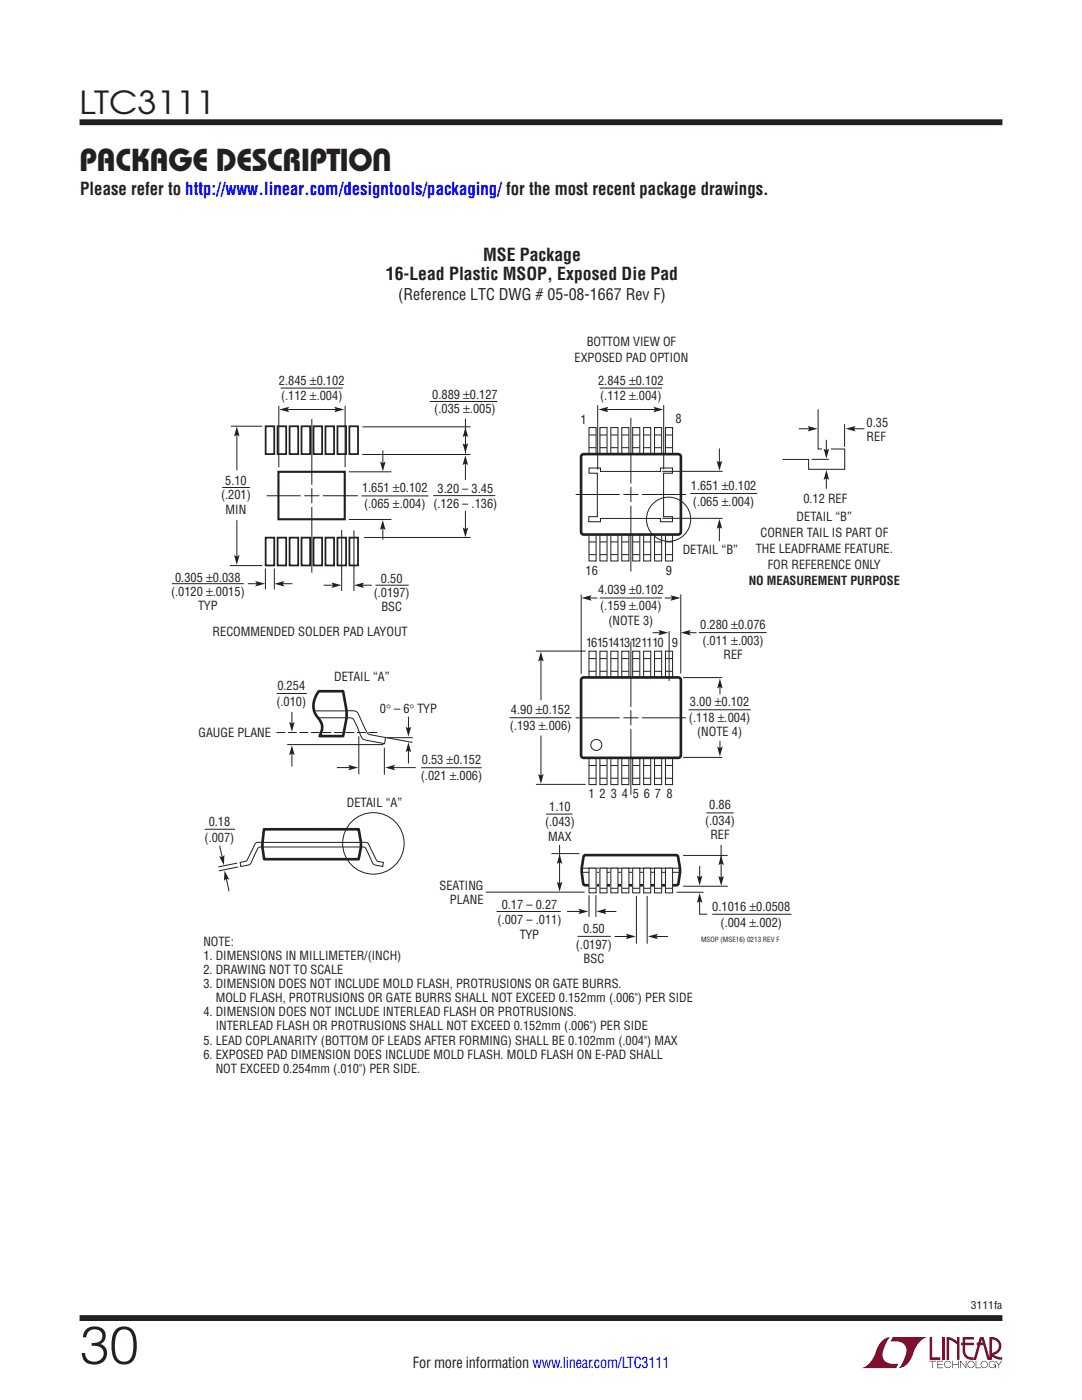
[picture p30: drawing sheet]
<svg xmlns="http://www.w3.org/2000/svg" width="216mm" height="279mm" viewBox="0 0 216 279" stroke-linecap="round" stroke-linejoin="round" font-family="sans-serif">
<defs><g id="words">
<text font-size="10.6" fill="#231f20" x="15.9" y="272.2">30</text>
<g font-size="6.3" fill="#231f20">
<text x="15.9" y="22.8">LTC3111</text>
<text x="15.9" y="34.1">PACKAGE DESCRIPTION</text>
</g>
<g font-size="3.5" fill="#231f20">
<text x="16" y="38.8">Please refer to http://www.linear.com/designtools/packaging/ for the most recent package drawings.</text>
<text x="96.4" y="52.1">MSE Package</text>
<text x="77" y="55.9">16-Lead Plastic MSOP, Exposed Die Pad</text>
</g>
<text font-size="3.2" fill="#231f20" x="79.4" y="59.8">(Reference LTC DWG # 05-08-1667 Rev F)</text>
<text font-size="3" fill="#231f20" x="82.4" y="273.1">For more information www.linear.com/LTC3111</text>
<g font-size="2.5" fill="#231f20">
<text x="117.1" y="69.1">BOTTOM VIEW OF</text>
<text x="55.7" y="76.8">2.845 ±0.102</text>
<text x="114.7" y="72.3">EXPOSED PAD OPTION</text>
<text x="119.3" y="76.8">2.845 ±0.102</text>
<text x="56.1" y="79.9">(.112 ±.004)</text>
<text x="86.3" y="79.6">0.889 ±0.127</text>
<text x="86.7" y="82.5">(.035 ±.005)</text>
<text x="119.7" y="79.9">(.112 ±.004)</text>
<text x="115.8" y="84.6">1</text>
<text x="134.8" y="84.5">8</text>
<text x="172.9" y="85.1">0.35</text>
<text x="172.9" y="88">REF</text>
<text x="44.1" y="99.7">(.201)</text>
<text x="44.9" y="96.9">5.10</text>
<text x="72.2" y="98.3">1.651 ±0.102</text>
<text x="72.6" y="101.4">(.065 ±.004) (.126 – .136)</text>
<text x="87.3" y="98.5">3.20 – 3.45</text>
<text x="137.8" y="97.8">1.651 ±0.102</text>
<text x="138.3" y="101">(.065 ±.004)</text>
<text x="160.3" y="100.3">0.12 REF</text>
<text x="45" y="102.5">MIN</text>
<text x="151.7" y="107.2">CORNER TAIL IS PART OF</text>
<text x="159" y="104">DETAIL “B”</text>
<text x="136.2" y="110.5">DETAIL “B”</text>
<text x="150.8" y="110.4">THE LEADFRAME FEATURE.</text>
<text x="153.2" y="113.6">FOR REFERENCE ONLY</text>
<text x="34.1" y="118.9">(.0120 ±.0015)</text>
<text x="34.9" y="116.1">0.305 ±0.038</text>
<text x="74.6" y="119.1">(.0197)</text>
<text x="76" y="116.3">0.50</text>
<text x="116.9" y="114.7">16</text>
<text x="119.3" y="118.6">4.039 ±0.102</text>
<text x="132.8" y="114.7">9</text>
<text x="149.4" y="116.7">NO MEASUREMENT PURPOSE</text>
<text x="39.6" y="121.7">TYP</text>
<text x="76.1" y="121.9">BSC</text>
<text x="119.7" y="121.8">(.159 ±.004)</text>
<text x="121.4" y="124.6">(NOTE 3)</text>
<text x="139.7" y="125.6">0.280 ±0.076</text>
<text x="42.4" y="126.8">RECOMMENDED SOLDER PAD LAYOUT</text>
<text x="117" y="129.1">16151413121110</text>
<text x="134" y="129.1">9</text>
<text x="140.1" y="128.7">(.011 ±.003)</text>
<text x="144.4" y="131.6">REF</text>
<text x="55.3" y="137.7">0.254</text>
<text x="66.7" y="135.9">DETAIL “A”</text>
<text x="55.1" y="140.9">(.010)</text>
<text x="75.8" y="142.2">0° – 6° TYP</text>
<text x="102" y="142.5">4.90 ±0.152</text>
<text x="137.7" y="141">3.00 ±0.102</text>
<text x="39.6" y="147.1">GAUGE PLANE</text>
<text x="101.7" y="145.7">(.193 ±.006)</text>
<text x="137.5" y="144.1">(.118 ±.004)</text>
<text x="139.1" y="147">(NOTE 4)</text>
<text x="84" y="155.7">(.021 ±.006)</text>
<text x="84.2" y="152.5">0.53 ±0.152</text>
<text x="69.2" y="161.1">DETAIL “A”</text>
<text x="109.6" y="161.8">1.10</text>
<text x="117.4" y="159.3">1 2 3 4 5 6 7 8</text>
<text x="141.5" y="161.5">0.86</text>
<text x="40.8" y="168">(.007)</text>
<text x="41.6" y="164.8">0.18</text>
<text x="108.8" y="164.9">(.043)</text>
<text x="109.4" y="167.8">MAX</text>
<text x="140.7" y="164.7">(.034)</text>
<text x="141.8" y="167.5">REF</text>
<text x="87.7" y="177.6">SEATING</text>
<text x="89.8" y="180.4">PLANE</text>
<text x="99.3" y="184.5">(.007 – .011)</text>
<text x="100.1" y="181.3">0.17 – 0.27</text>
<text x="142.1" y="181.8">0.1016 ±0.0508</text>
<text x="143.8" y="184.9">(.004 ±.002)</text>
<text x="40.6" y="188.7">NOTE:</text>
<text x="40.6" y="191.5">1. DIMENSIONS IN MILLIMETER/(INCH)</text>
<text x="103.7" y="187.3">TYP</text>
<text x="114.9" y="189.4">(.0197)</text>
<text x="116.3" y="186.3">0.50</text>
<text x="40.6" y="194.4">2. DRAWING NOT TO SCALE</text>
<text x="40.6" y="197.2">3. DIMENSION DOES NOT INCLUDE MOLD FLASH, PROTRUSIONS OR GATE BURRS.</text>
<text x="116.4" y="192.3">BSC</text>
<text x="40.6" y="202.8">4. DIMENSION DOES NOT INCLUDE INTERLEAD FLASH OR PROTRUSIONS.</text>
<text x="43" y="200">MOLD FLASH, PROTRUSIONS OR GATE BURRS SHALL NOT EXCEED 0.152mm (.006&quot;) PER SIDE</text>
<text x="40.6" y="208.5">5. LEAD COPLANARITY (BOTTOM OF LEADS AFTER FORMING) SHALL BE 0.102mm (.004&quot;) MAX</text>
<text x="43" y="205.7">INTERLEAD FLASH OR PROTRUSIONS SHALL NOT EXCEED 0.152mm (.006&quot;) PER SIDE</text>
<text x="40.6" y="211.3">6. EXPOSED PAD DIMENSION DOES INCLUDE MOLD FLASH. MOLD FLASH ON E-PAD SHALL</text>
<text x="43" y="214.1">NOT EXCEED 0.254mm (.010&quot;) PER SIDE.</text>
</g>
<text font-size="2.1" fill="#231f20" x="193.7" y="261.2">3111fa</text>
<text font-size="1.4" fill="#231f20" x="139.9" y="188">MSOP (MSE16) 0213 REV F</text>
</g></defs>
<g fill="#900126">
<path d="M185.5 266.8h.5v4.1h1.6v.5h-2.1z"/>
<path d="M176.2 267.4l1-.5h.5h-.1a6.2 6.2 0 0 0-1.4 4 2.58 2.58 0 0 0 3.1 1.3l-.5 .8h-6.9a4.9 4.9 0 0 0 3-3.8l.4-.7z"/>
<path d="M178.1 266.9h7a4.9 4.9 0 0 0-3.1 3.7 3.2 3.2 0 0 1-2.7 2.4h.1a6.2 6.2 0 0 0 1.4-4.1 2.58 2.58 0 0 0-3.1-1.2z"/>
<path d="M188 266.8h.5v4.6h-.5z"/>
<path d="M188.9 266.8l1 .2 1.1 .7v-.9h.5v4.6h-.5v-3.1l-1.6-.9v4h-.5z"/>
<path d="M185.5 271.6h1.3v.1h-.6v1.3h-.1v-1.3h-.6z"/>
<path d="M187 271.6h1.2v.1h-1v.5h.9v.2h-.9v.5h1v.1h-1.2z"/>
<path d="M190 271.6h.2v.6h1v-.6h.1v1.4h-.1v-.6h-1v.6h-.2z"/>
<path d="M191.6 271.6h.1l1 1.2v-1.2h.1v1.4l-1.1-1.2v1.2h-.1z"/>
<path d="M194.7 271.6h.1v1.3h.9v.1h-1z"/>
<path d="M198.6 271.6h.2l.5 .7 .5-.7h.2l-.6 .8v.6h-.2v-.6z"/>
<path d="M192.1 266.8h2.2v.5h-1.7v.7h1.7v.5h-1.7v1.1a1.32 1.32 0 0 0 1.7 1.3v.5l1.2-4.6h.8l1.1 4.1v-4.1a1.84 1.84 0 0 1 2.4 1.4 1.84 1.84 0 0 1-1.5 2.2l.8 .4 .9 .1v.5l-1.2-.2-1-.6v-.6a1.34 1.34 0 0 0 1.5-1.2 1.34 1.34 0 0 0-1.4-1.5v4.1h-.9l-.8-2.9h-1.3v-.5h1.2l-.2-.7-1.1 4.1a2.06 2.06 0 0 1-2.7-1.3v-1.6h-.4v-.5h.4z"/>
<path d="M193.2 271.8a.72 .72 0 0 1 1.2 .1 .72 .72 0 0 1-.4 1.1 .72 .72 0 0 1-1-.7h.2a.59 .59 0 0 0 .8 .5 .59 .59 0 0 0 .2-.9 .59 .59 0 0 0-1 .2v.2h-.2z"/>
<path d="M195.9 271.8a.72 .72 0 0 1 1.1 .1 .72 .72 0 0 1-.4 1.1 .72 .72 0 0 1-.9-.7h.1a.59 .59 0 0 0 .8 .5 .59 .59 0 0 0 .2-.9 .59 .59 0 0 0-.9 .2l-.1 .2h-.1z"/>
<path d="M197.5 271.8a.72 .72 0 0 1 1.2 .2h-.2a.59 .59 0 0 0-.9-.1 .59 .59 0 0 0 .1 .9 .59 .59 0 0 0 .9-.4h-.5v-.1h.6v.7h-.1v-.3a.73 .73 0 0 1-1.1 .2 .73 .73 0 0 1 0-1.1z"/>
<path d="M188.6 271.8a.71 .71 0 0 1 1.2 .3h-.1a.59 .59 0 0 0-.9-.3 .59 .59 0 0 0-.1 1 .59 .59 0 0 0 1-.3h.1a.73 .73 0 0 1-1.1 .4 .73 .73 0 0 1-.1-1.1z"/>
</g>
<path d="M15.9 24.4h184.1M15.9 263h184.1" fill="none" stroke="#231f20" stroke-width="1.2" stroke-linecap="butt"/>
<path d="M84 153.2h12.1" fill="none" stroke="#231f20" stroke-width=".2"/>
<path d="M52.7 165.5h18.9l.4 2.6v1l-.4 2.4h-18.9l-.3-2.4z" fill="#fff"/>
<path d="M52.7 165.5h18.9l.4 2.6v1l-.4 2.4h-18.9l-.3-2.4z" fill="none" stroke="#231f20" stroke-width=".53"/>
<g fill="none" stroke="#231f20" stroke-width=".2">
<path d="M71.6 147v7.5M76.7 149.2v5.4M78.4 153.2h4.6M40.9 165.5h6M47.3 172.3l-3.7 .7M47.5 173l-3.8 .8M52.4 169h-.4a.62 .62 0 0 0-.7 .6l-1 2.2a1.27 1.27 0 0 1-1.5 1l-.7 .1-.2-.8 .5-.1a.97 .97 0 0 0 1.1-.7l1-2.1a1.14 1.14 0 0 1 1-1.1h20.5a1.65 1.65 0 0 1 1.5 .3l1.4 2.9a.96 .96 0 0 0 1.1 .7l.5 .1-.1 .8-1.2-.2a1.04 1.04 0 0 1-1.1-.9l-1-2.2a.85 .85 0 0 0-1.1-.6h-19.8M96.9 178h19.7M108.9 162.5h5.3M110 170.4h5.6M111.7 168.6v7.9M116.1 173.3h19.6"/>
<path d="M116.1 174.1h19.6M117.5 178.7v4.3M118.9 178.7v4.3M127 178.8v9.5M129.1 178.8v9.5M135 178.1h5.4M136.3 176.9h8.9M140.9 162.2h5.5M99.1 181.9h12.8M115.3 186.9h6.6"/>
</g>
<path d="M76.9 153.2l1.9-.6-.3 .6 .3 .5z" fill="#231f20"/>
<path d="M67.2 153.2h2.8" fill="none" stroke="#231f20" stroke-width=".2"/>
<path d="M69.5 152.6l2 .6-2 .5 .3-.5z" fill="#231f20"/>
<path d="M43.8 168.8l.6 2.4" fill="none" stroke="#231f20" stroke-width=".2"/>
<path d="M43.7 170.9l.6 .2 .5-.5-.1 2.1z" fill="#231f20"/>
<path d="M45.1 175.2l.6 2.7" fill="none" stroke="#231f20" stroke-width=".2"/>
<g fill="#231f20">
<path d="M44.8 173.7l1 1.9-.6-.2-.5 .4z"/>
<path d="M111.1 176l.6 .3 .5-.3-.5 2z"/>
<path d="M111.7 170.4l.5 2-.5-.3-.6 .3z"/>
</g>
<path d="M143.9 168.6v6.7" fill="none" stroke="#231f20" stroke-width=".2"/>
<g fill="#231f20">
<path d="M143.4 174.8l.5 .3 .5-.3-.5 2z"/>
<path d="M143.9 170.7l.5 1.9-.5-.3-.5 .3z"/>
</g>
<path d="M120.5 181.9h2.5" fill="none" stroke="#231f20" stroke-width=".2"/>
<path d="M119 181.9l2-.6-.3 .6 .3 .5z" fill="#231f20"/>
<path d="M113.1 181.9h2.8" fill="none" stroke="#231f20" stroke-width=".2"/>
<path d="M115.4 181.3l2 .6-2 .5 .3-.5z" fill="#231f20"/>
<path d="M130.8 186.9h2.5" fill="none" stroke="#231f20" stroke-width=".2"/>
<path d="M129.3 186.9l2-.6-.4 .6 .4 .5z" fill="#231f20"/>
<path d="M122.6 186.9h2.8" fill="none" stroke="#231f20" stroke-width=".2"/>
<path d="M124.9 186.3l2 .6-2 .5 .3-.5z" fill="#231f20"/>
<path d="M139.6 172.8v2.4" fill="none" stroke="#231f20" stroke-width=".2"/>
<path d="M139.1 174.8l.5 .3 .5-.3-.5 1.9z" fill="#231f20"/>
<path d="M139.6 179.7v2.7h1.5" fill="none" stroke="#231f20" stroke-width=".2"/>
<path d="M139.6 178.2l.5 2-.5-.3-.5 .3z" fill="#231f20"/>
<path d="M116.5 170.8l.3-.1h18.1l.4 .1a8.8 8.8 0 0 1-.1 5.8l-18.4 .1-.4-.2a10.4 10.4 0 0 1 .1-5.7z" fill="none" stroke="#231f20" stroke-width=".53"/>
<g fill="none" stroke="#231f20" stroke-width=".2">
<path d="M117.5 106.7h1.4v5.3h-1.4zM117.5 108.2h1.4M117.5 110.7h1.4M119.7 106.7h1.4v5.3h-1.4zM119.7 108.2h1.4M119.7 110.7h1.4M121.9 106.7h1.4v5.3h-1.4zM121.9 108.2h1.4M121.9 110.7h1.4M124.1 106.7h1.4v5.3h-1.4zM124.1 108.2h1.4M124.1 110.7h1.4"/>
<path d="M126.2 106.7h1.5v5.3h-1.5zM126.3 108.2h1.3M126.3 110.7h1.3M128.4 106.7h1.4v5.3h-1.4zM128.4 108.2h1.4M128.4 110.7h1.4M130.6 106.7h1.4v5.3h-1.4zM130.6 108.2h1.4M130.6 110.7h1.4M132.8 106.7h1.4v5.3h-1.4zM132.8 108.2h1.4M132.8 110.7h1.4"/>
<path d="M117.5 130h1.4v5.2h-1.4zM117.5 131.4h1.4M117.5 134h1.4M119.7 130h1.4v5.2h-1.4zM119.7 131.4h1.4M119.7 134h1.4M121.9 130h1.4v5.2h-1.4zM121.9 131.4h1.4M121.9 134h1.4M124.1 130h1.4v5.2h-1.4zM124.1 131.4h1.4M124.1 134h1.4"/>
<path d="M126.2 130h1.5v5.2h-1.5zM126.3 131.4h1.3M126.3 134h1.3M128.4 130h1.4v5.2h-1.4zM128.4 131.4h1.4M128.4 134h1.4M130.6 130h1.4v5.2h-1.4zM130.6 131.4h1.4M130.6 134h1.4M132.8 130h1.4v5.2h-1.4zM132.8 131.4h1.4M132.8 134h1.4"/>
<path d="M117.5 151.3h1.4v5.3h-1.4zM117.5 152.8h1.4M117.5 155.3h1.4M119.7 151.3h1.4v5.3h-1.4zM119.7 152.8h1.4M119.7 155.3h1.4M121.9 151.3h1.4v5.3h-1.4zM121.9 152.8h1.4M121.9 155.3h1.4M124.1 151.3h1.4v5.3h-1.4zM124.1 152.8h1.4M124.1 155.3h1.4"/>
<path d="M126.2 151.3h1.5v5.3h-1.5zM126.3 152.8h1.3M126.3 155.3h1.3M128.4 151.3h1.4v5.3h-1.4zM128.4 152.8h1.4M128.4 155.3h1.4M130.6 151.3h1.4v5.3h-1.4zM130.6 152.8h1.4M130.6 155.3h1.4M132.8 151.3h1.4v5.3h-1.4zM132.8 152.8h1.4M132.8 155.3h1.4"/>
</g>
<path d="M117.5 173.3h1.4v4.9h-1.4z" fill="#fff"/>
<path d="M117.5 173.3h1.4v4.9h-1.4z" fill="none" stroke="#231f20" stroke-width=".2"/>
<path d="M117.5 177.3h1.4z" fill="#fff"/>
<path d="M117.5 177.3h1.4" fill="none" stroke="#231f20" stroke-width=".2"/>
<path d="M132.8 173.3h1.4v4.9h-1.4z" fill="#fff"/>
<path d="M132.8 173.3h1.4v4.9h-1.4z" fill="none" stroke="#231f20" stroke-width=".2"/>
<path d="M132.8 177.3h1.4z" fill="#fff"/>
<path d="M132.8 177.3h1.4" fill="none" stroke="#231f20" stroke-width=".2"/>
<path d="M130.6 173.3h1.4v4.9h-1.4z" fill="#fff"/>
<path d="M130.6 173.3h1.4v4.9h-1.4z" fill="none" stroke="#231f20" stroke-width=".2"/>
<path d="M130.6 177.3h1.4z" fill="#fff"/>
<path d="M130.6 177.3h1.4" fill="none" stroke="#231f20" stroke-width=".2"/>
<path d="M128.4 173.3h1.4v4.9h-1.4z" fill="#fff"/>
<path d="M128.4 173.3h1.4v4.9h-1.4z" fill="none" stroke="#231f20" stroke-width=".2"/>
<path d="M128.4 177.3h1.4z" fill="#fff"/>
<path d="M128.4 177.3h1.4" fill="none" stroke="#231f20" stroke-width=".2"/>
<path d="M126.2 173.3h1.5v4.9h-1.5z" fill="#fff"/>
<path d="M126.2 173.3h1.5v4.9h-1.5z" fill="none" stroke="#231f20" stroke-width=".2"/>
<path d="M126.3 177.3h1.3z" fill="#fff"/>
<path d="M126.3 177.3h1.3" fill="none" stroke="#231f20" stroke-width=".2"/>
<path d="M124.1 173.3h1.4v4.9h-1.4z" fill="#fff"/>
<path d="M124.1 173.3h1.4v4.9h-1.4z" fill="none" stroke="#231f20" stroke-width=".2"/>
<path d="M124.1 177.3h1.4z" fill="#fff"/>
<path d="M124.1 177.3h1.4" fill="none" stroke="#231f20" stroke-width=".2"/>
<path d="M121.9 173.3h1.4v4.9h-1.4z" fill="#fff"/>
<path d="M121.9 173.3h1.4v4.9h-1.4z" fill="none" stroke="#231f20" stroke-width=".2"/>
<path d="M121.9 177.3h1.4z" fill="#fff"/>
<path d="M121.9 177.3h1.4" fill="none" stroke="#231f20" stroke-width=".2"/>
<path d="M119.7 173.3h1.4v4.9h-1.4z" fill="#fff"/>
<path d="M119.7 173.3h1.4v4.9h-1.4z" fill="none" stroke="#231f20" stroke-width=".2"/>
<path d="M119.7 177.3h1.4z" fill="#fff"/>
<g fill="none" stroke="#231f20" stroke-width=".2">
<path d="M117.5 85.3h1.4v5.3h-1.4zM117.5 86.8h1.4M117.5 89.3h1.4M119.7 85.3h1.4v5.3h-1.4zM119.7 86.8h1.4M119.7 89.3h1.4M121.9 85.3h1.4v5.3h-1.4zM121.9 86.8h1.4M121.9 89.3h1.4M124.1 85.3h1.4v5.3h-1.4zM124.1 86.8h1.4M124.1 89.3h1.4"/>
<path d="M126.2 85.3h1.5v5.3h-1.5zM126.3 86.8h1.3M126.3 89.3h1.3M128.4 85.3h1.4v5.3h-1.4zM128.4 86.8h1.4M128.4 89.3h1.4M130.6 85.3h1.4v5.3h-1.4zM130.6 86.8h1.4M130.6 89.3h1.4M132.8 85.3h1.4v5.3h-1.4zM132.8 86.8h1.4M132.8 89.3h1.4"/>
<path d="M55.2 138.4h6M119.7 177.3h1.4M136.3 170.7h8.9"/>
</g>
<path d="M116 90.9l.5-.3 19.1 .1 .3 .5-.1 15.2-.5 .3-19.1-.1-.3-.4z" fill="none" stroke="#231f20" stroke-width=".53"/>
<path d="M63.6 138l4.9-.1 .7 3.9v1.5l-.7 3.6h-4.7a3.1 3.1 0 0 0-.7-4.1 4.3 4.3 0 0 1 .5-4.8z" fill="#fff"/>
<path d="M63.6 138l4.9-.1 .7 3.9v1.5l-.7 3.6h-4.7a3.1 3.1 0 0 0-.7-4.1 4.3 4.3 0 0 1 .5-4.8z" fill="none" stroke="#231f20" stroke-width=".53"/>
<path d="M58.2 142.1v2.4M62.8 141.9h7.8a1.25 1.25 0 0 1 1.1 1.1l1.3 2.8a1.23 1.23 0 0 0 1.4 .9l2.5 .5-.2 1.2-2.8-.5a2.07 2.07 0 0 1-1.8-.9l-1.1-2.6a1.4 1.4 0 0 0-1.9-1.1h-5.6" fill="none" stroke="#231f20" stroke-width=".2"/>
<path d="M57.7 144.1l.5 .3 .6-.3-.6 2z" fill="#231f20"/>
<path d="M58.2 150.2v2.8" fill="none" stroke="#231f20" stroke-width=".2"/>
<path d="M58.2 148.7l.6 2-.6-.3-.5 .3z" fill="#231f20"/>
<path d="M57.3 148.6h19.2M77.1 147.2h5.3M77.2 147.2l5.1 1M81.5 143v2.5" fill="none" stroke="#231f20" stroke-width=".2"/>
<path d="M75.3 146.2h-20.5" fill="none" stroke="#231f20" stroke-width=".2" stroke-dasharray="1.8 .5" stroke-linecap="butt"/>
<path d="M81 145l.5 .4 .5-.4-.5 2z" fill="#231f20"/>
<path d="M81.5 149.6v2.8" fill="none" stroke="#231f20" stroke-width=".2"/>
<path d="M81.5 148.1l.5 2-.5-.3-.5 .3z" fill="#231f20"/>
<g fill="none" stroke="#231f20" stroke-width=".2">
<path d="M46.1 85.1h6.2M45.9 112.9h6.4"/>
<circle cx="74.5" cy="168.3" r="6.1"/>
</g>
<g fill="none" stroke="#231f20" stroke-width=".35">
<path d="M53 85.1h1.7v5.5h-1.7zM55.4 85.1h1.7v5.5h-1.7zM57.8 85.1h1.7v5.5h-1.7zM60.2 85.1h1.7v5.5h-1.7zM62.6 85.1h1.7v5.5h-1.7zM64.9 85.1h1.8v5.5h-1.8zM67.3 85.1h1.8v5.5h-1.8zM69.7 85.1h1.7v5.5h-1.7zM53 107.3h1.7v5.5h-1.7zM55.4 107.3h1.7v5.5h-1.7zM57.8 107.3h1.7v5.5h-1.7zM60.2 107.3h1.7v5.5h-1.7z"/>
<path d="M62.6 107.3h1.7v5.5h-1.7zM64.9 107.3h1.8v5.5h-1.8zM67.3 107.3h1.8v5.5h-1.8zM69.7 107.3h1.7v5.5h-1.7z"/>
</g>
<g fill="#231f20">
<path d="M46.7 110.8l.5 .3 .6-.3-.6 1.9z"/>
<path d="M47.2 85.1l.6 2-.6-.3-.5 .3z"/>
<path d="M92.9 85.3l.5 1.9-.5-.3-.6 .3z"/>
</g>
<path d="M47.3 86.7v7.2M72.3 90.7h21.6M86.4 98.9h12.4M47.3 103.8v7.5M72.7 107.3h21.2" fill="none" stroke="#231f20" stroke-width=".2"/>
<path d="M92.9 90.8l.5 2-.5-.3-.6 .3z" fill="#231f20"/>
<path d="M72.3 85.2h21.6M85.8 80.1h13.5M92.9 92.2v3.6" fill="none" stroke="#231f20" stroke-width=".2"/>
<path d="M92.3 88.5l.6 .3 .5-.3-.5 2z" fill="#231f20"/>
<path d="M92.9 83.5v7M68.2 105.8v12.1M70.6 105.9v12" fill="none" stroke="#231f20" stroke-width=".2"/>
<g fill="#231f20">
<path d="M70.6 116.8l2-.5-.3 .5 .3 .5z"/>
<path d="M66.2 116.2l1.9 .6-1.9 .5 .3-.5z"/>
</g>
<path d="M53 113.5v4.1M54.7 113.5v4.1" fill="none" stroke="#231f20" stroke-width=".2"/>
<g fill="#231f20">
<path d="M54.8 116.5l1.9-.5-.3 .5 .3 .6z"/>
<path d="M50.9 116l2 .5-2 .5 .3-.5z"/>
</g>
<path d="M49.4 116.5h2.2M56.2 116.5h2.2M64.6 116.8h2.1M72.1 116.8h2.1" fill="none" stroke="#231f20" stroke-width=".2"/>
<path d="M92.3 105.3l.6 .3 .5-.3-.5 2z" fill="#231f20"/>
<path d="M92.9 102v3.6" fill="none" stroke="#231f20" stroke-width=".2"/>
<path d="M76.4 103.8l.5 2-.5-.4-.6 .4z" fill="#231f20"/>
<path d="M76.4 105.1v2.6" fill="none" stroke="#231f20" stroke-width=".2"/>
<path d="M75.8 92.1l.6 .3 .5-.3-.5 2z" fill="#231f20"/>
<path d="M44.4 97.3h5.5M76.4 89.9v2.6M119.3 80.9v12.8M121 81.7h10.3M132.1 94.1h12.1M132.4 80.9v12.8M34.3 116.5h14.3M74.9 116.8h6.7M132.1 103.4h12.1" fill="none" stroke="#231f20" stroke-width=".2"/>
<g fill="#231f20">
<path d="M130.4 81.2l2 .5-2 .6 .3-.6z"/>
<path d="M119.4 81.7l2-.5-.3 .5 .3 .6z"/>
</g>
<path d="M119.7 77.4h12.4M57.3 81.7h10.3" fill="none" stroke="#231f20" stroke-width=".2"/>
<g fill="#231f20">
<path d="M66.7 81.2l2 .5-2 .6 .3-.6z"/>
<path d="M55.7 81.7l2-.5-.3 .5 .3 .6z"/>
</g>
<g fill="none" stroke="#231f20" stroke-width=".2">
<path d="M56 77.4h12.4M53.2 98.9h6.8M60.7 98.9h3M62.2 83.6v13.1M62.2 97.4v3M64.4 98.9h7M69.6 94.2h8.5M72.1 99h13.4M114.9 98.7h8.8M117.5 93.4h2.3v.7h12v-.7h2.4v1h-1.8v8.7h1.8v1h-2.4v-.6h-12v.6h-2.3v-1h1.7v-8.7h-1.7zM124.4 98.7h3M125.9 83.4v13.1"/>
<path d="M125.9 97.2v3M128.1 98.7h8.8M137.7 98.5h13.4M143.5 89.5v3.1M62.2 101.2v13.1M69.6 103.7h8.5M116 118.6v15.9M119.7 119.3h12.4M125.9 100.9v13.1M135.8 118.6v15.8M106.9 129.9h10M125.9 128v13.1"/>
<path d="M136.3 135.2h7.8M139.5 126.2h13.5M106.9 156.5h10M114.9 143.3h8.8M124.4 143.3h3M125.9 141.7v3M125.9 145.5v13.1M128.1 143.3h8.8M136.3 151.2h7.8M137.4 141.7h12.4M142.1 182.5h15.8"/>
</g>
<path d="M116 135.5l.5-.3 19.1 .1 .3 .4-.1 15.3-.5 .2h-19.1l-.3-.5z" fill="none" stroke="#231f20" stroke-width=".53"/>
<path d="M143 92l.6 .3 .5-.3-.5 1.9z" fill="#231f20"/>
<path d="M143.5 104.9v3.1" fill="none" stroke="#231f20" stroke-width=".2"/>
<path d="M143.6 103.5l.5 2-.5-.3-.6 .3z" fill="#231f20"/>
<path d="M132.6 119.3h1.8" fill="none" stroke="#231f20" stroke-width=".2"/>
<path d="M133.8 118.8l2 .5-2 .6 .3-.6z" fill="#231f20"/>
<path d="M130.2 126.3h1.8" fill="none" stroke="#231f20" stroke-width=".2"/>
<path d="M131.4 125.7l2 .6-2 .5 .3-.5z" fill="#231f20"/>
<path d="M117.4 119.3h1.8" fill="none" stroke="#231f20" stroke-width=".2"/>
<path d="M116 119.3l2-.5-.3 .5 .3 .6z" fill="#231f20"/>
<path d="M137.2 126.3h1.8" fill="none" stroke="#231f20" stroke-width=".2"/>
<path d="M135.8 126.3l2-.6-.3 .6 .3 .5z" fill="#231f20"/>
<path d="M143.7 136.8v1.8" fill="none" stroke="#231f20" stroke-width=".2"/>
<path d="M143.6 135.4l.6 2-.6-.3-.5 .3z" fill="#231f20"/>
<path d="M143.7 147.8v1.8" fill="none" stroke="#231f20" stroke-width=".2"/>
<path d="M143.1 149l.5 .3 .6-.3-.6 2z" fill="#231f20"/>
<path d="M107.9 131.4v8.4M101.7 143.2h12.4" fill="none" stroke="#231f20" stroke-width=".2"/>
<path d="M107.9 130l.6 2-.6-.3-.5 .3z" fill="#231f20"/>
<path d="M107.9 146.8v8.3" fill="none" stroke="#231f20" stroke-width=".2"/>
<path d="M107.4 154.5l.5 .3 .6-.3-.6 1.9z" fill="#231f20"/>
<g fill="none" stroke="#231f20" stroke-width=".2">
<path d="M163.2 81.7v7.9h.8M164.9 87.8v2.3M165.8 89.6h2.8v4.1h-7.2v-2h-5.2M133.5 126v9.9"/>
<circle cx="133.4" cy="103.6" r="4.4"/>
<circle cx="119" cy="148.7" r="1.1"/>
</g>
<path d="M164.3 89.5l.6 .4 .5-.4-.5 2z" fill="#231f20"/>
<path d="M164.9 95.2v2.3" fill="none" stroke="#231f20" stroke-width=".2"/>
<path d="M164.9 93.8l.5 2-.5-.4-.6 .4z" fill="#231f20"/>
<path d="M159.4 85.6h2.4" fill="none" stroke="#231f20" stroke-width=".2"/>
<path d="M161.2 85l1.9 .6-1.9 .5 .3-.5z" fill="#231f20"/>
<path d="M170.1 85.6h2.4" fill="none" stroke="#231f20" stroke-width=".2"/>
<path d="M168.7 85.6l2-.6-.3 .6 .3 .5z" fill="#231f20"/>
<path d="M55.6 81v12.2M68.9 81v12.2M161.9 91.7h3.5M168.5 84.6v4.6" fill="none" stroke="#231f20" stroke-width=".2"/>
<path d="M55.6 94.2h13.2v9.4h-13.2z" fill="none" stroke="#231f20" stroke-width=".42"/>
<use href="#words"/>
</svg>
